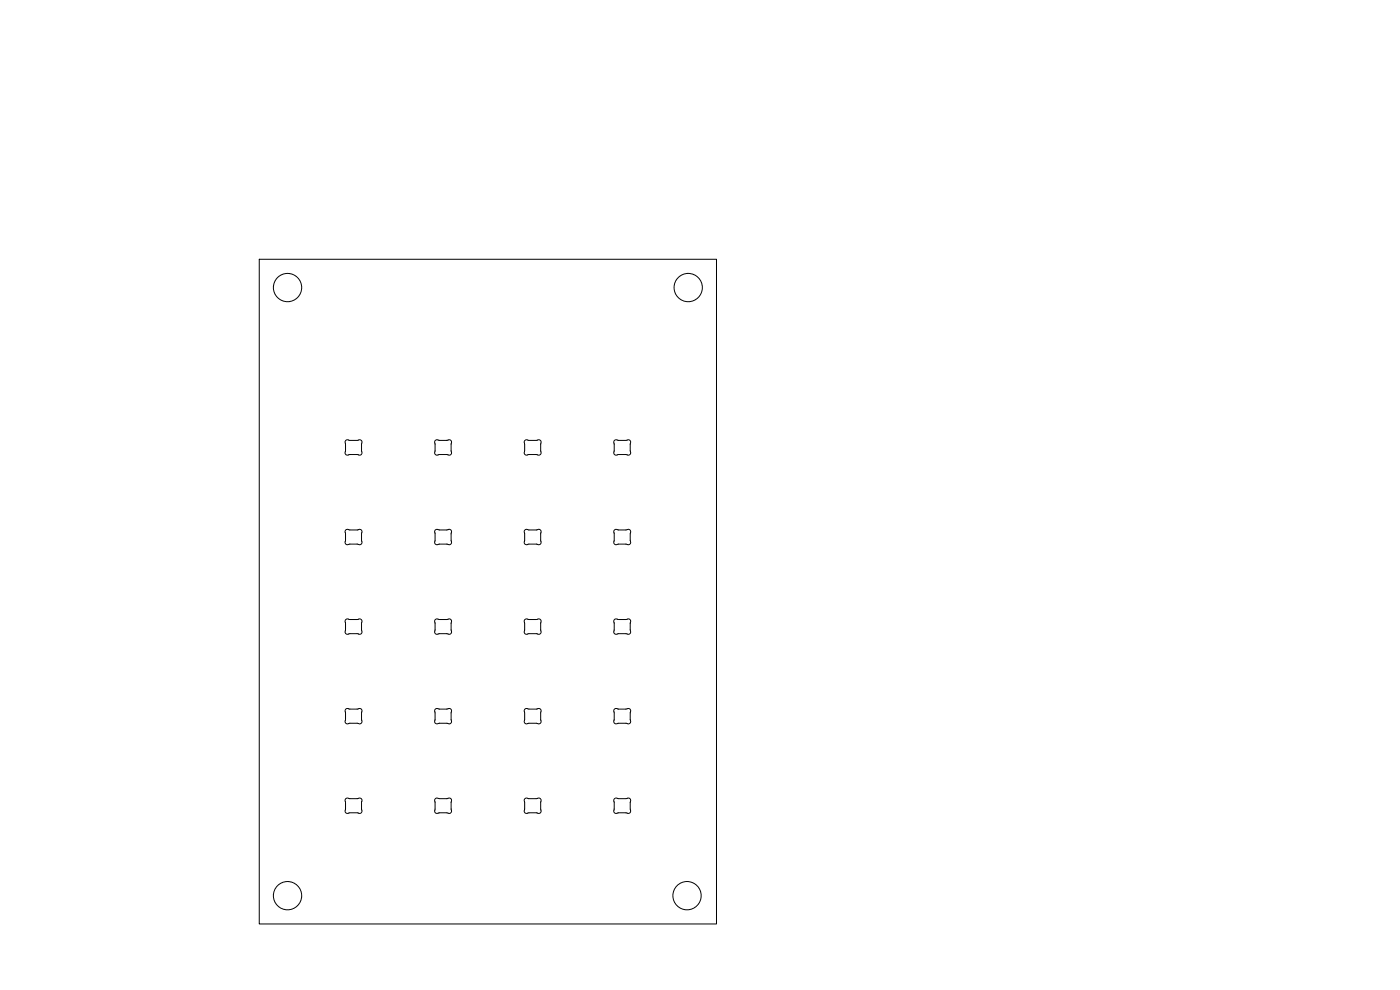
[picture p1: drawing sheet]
<svg xmlns="http://www.w3.org/2000/svg" width="297mm" height="210mm" viewBox="0 0 297 210" stroke-linecap="round" stroke-linejoin="round" font-family="sans-serif">
<g fill="none" stroke="#000" stroke-width=".21">
<path d="M55 55h97v141h-97zM73.3 93.5l.4-.2 2.1 .1a.61 .61 0 0 1 .8 0 .61 .61 0 0 1 .1 .8v1.4a.6 .6 0 0 1-.1 .8 .6 .6 0 0 1-.8 0h-1.6a.6 .6 0 0 1-.8 0 .6 .6 0 0 1-.1-.8l-.1-1.9zM92.3 93.5l.4-.2 2.1 .1a.61 .61 0 0 1 .8 0 .61 .61 0 0 1 .1 .8v1.4a.6 .6 0 0 1-.1 .8 .6 .6 0 0 1-.8 0h-1.6a.6 .6 0 0 1-.8 0 .6 .6 0 0 1-.1-.8l-.1-1.9zM111.3 93.5l.4-.2 2.1 .1a.61 .61 0 0 1 .8 0 .61 .61 0 0 1 .1 .8v1.4a.6 .6 0 0 1-.1 .8 .6 .6 0 0 1-.8 0h-1.6a.6 .6 0 0 1-.8 0 .6 .6 0 0 1-.1-.8l-.1-1.9zM130.3 93.5l.4-.2 2.1 .1a.61 .61 0 0 1 .8 0 .61 .61 0 0 1 .1 .8v1.4a.6 .6 0 0 1-.1 .8 .6 .6 0 0 1-.8 0h-1.6a.6 .6 0 0 1-.8 0 .6 .6 0 0 1-.1-.8l-.1-1.9zM73.3 112.5l.4-.2 2.1 .1a.61 .61 0 0 1 .8 0 .61 .61 0 0 1 .1 .8v1.4a.6 .6 0 0 1-.1 .8 .6 .6 0 0 1-.8 0h-1.6a.6 .6 0 0 1-.8 0 .6 .6 0 0 1-.1-.8l-.1-1.9zM92.3 112.5l.4-.2 2.1 .1a.61 .61 0 0 1 .8 0 .61 .61 0 0 1 .1 .8v1.4a.6 .6 0 0 1-.1 .8 .6 .6 0 0 1-.8 0h-1.6a.6 .6 0 0 1-.8 0 .6 .6 0 0 1-.1-.8l-.1-1.9zM111.3 112.5l.4-.2 2.1 .1a.61 .61 0 0 1 .8 0 .61 .61 0 0 1 .1 .8v1.4a.6 .6 0 0 1-.1 .8 .6 .6 0 0 1-.8 0h-1.6a.6 .6 0 0 1-.8 0 .6 .6 0 0 1-.1-.8l-.1-1.9zM130.3 112.5l.4-.2 2.1 .1a.61 .61 0 0 1 .8 0 .61 .61 0 0 1 .1 .8v1.4a.6 .6 0 0 1-.1 .8 .6 .6 0 0 1-.8 0h-1.6a.6 .6 0 0 1-.8 0 .6 .6 0 0 1-.1-.8l-.1-1.9zM73.3 131.5l.4-.2 2.1 .1a.6 .6 0 0 1 .8 0 .6 .6 0 0 1 .1 .8v1.4a.6 .6 0 0 1-.1 .8 .6 .6 0 0 1-.8 0h-1.6a.61 .61 0 0 1-.8 0 .61 .61 0 0 1-.1-.8l-.1-1.9zM92.3 131.5l.4-.2 2.1 .1a.6 .6 0 0 1 .8 0 .6 .6 0 0 1 .1 .8v1.4a.6 .6 0 0 1-.1 .8 .6 .6 0 0 1-.8 0h-1.6a.61 .61 0 0 1-.8 0 .61 .61 0 0 1-.1-.8l-.1-1.9zM111.3 131.5l.4-.2 2.1 .1a.6 .6 0 0 1 .8 0 .6 .6 0 0 1 .1 .8v1.4a.6 .6 0 0 1-.1 .8 .6 .6 0 0 1-.8 0h-1.6a.61 .61 0 0 1-.8 0 .61 .61 0 0 1-.1-.8l-.1-1.9z"/>
<path d="M130.3 131.5l.4-.2 2.1 .1a.6 .6 0 0 1 .8 0 .6 .6 0 0 1 .1 .8v1.4a.6 .6 0 0 1-.1 .8 .6 .6 0 0 1-.8 0h-1.6a.61 .61 0 0 1-.8 0 .61 .61 0 0 1-.1-.8l-.1-1.9zM73.3 150.5l.4-.2 2.1 .1a.6 .6 0 0 1 .8 0 .6 .6 0 0 1 .1 .8v1.4a.6 .6 0 0 1-.1 .8 .6 .6 0 0 1-.8 0h-1.6a.61 .61 0 0 1-.8 0 .61 .61 0 0 1-.1-.8l-.1-1.9zM92.3 150.5l.4-.2 2.1 .1a.6 .6 0 0 1 .8 0 .6 .6 0 0 1 .1 .8v1.4a.6 .6 0 0 1-.1 .8 .6 .6 0 0 1-.8 0h-1.6a.61 .61 0 0 1-.8 0 .61 .61 0 0 1-.1-.8l-.1-1.9zM111.3 150.5l.4-.2 2.1 .1a.6 .6 0 0 1 .8 0 .6 .6 0 0 1 .1 .8v1.4a.6 .6 0 0 1-.1 .8 .6 .6 0 0 1-.8 0h-1.6a.61 .61 0 0 1-.8 0 .61 .61 0 0 1-.1-.8l-.1-1.9zM130.3 150.5l.4-.2 2.1 .1a.6 .6 0 0 1 .8 0 .6 .6 0 0 1 .1 .8v1.4a.6 .6 0 0 1-.1 .8 .6 .6 0 0 1-.8 0h-1.6a.61 .61 0 0 1-.8 0 .61 .61 0 0 1-.1-.8l-.1-1.9zM73.3 169.5l.4-.2 2.1 .1a.6 .6 0 0 1 .8 0 .6 .6 0 0 1 .1 .8v1.4a.6 .6 0 0 1-.1 .8 .6 .6 0 0 1-.8 0h-1.6a.6 .6 0 0 1-.8 0 .6 .6 0 0 1-.1-.8l-.1-1.9zM92.3 169.5l.4-.2 2.1 .1a.6 .6 0 0 1 .8 0 .6 .6 0 0 1 .1 .8v1.4a.6 .6 0 0 1-.1 .8 .6 .6 0 0 1-.8 0h-1.6a.6 .6 0 0 1-.8 0 .6 .6 0 0 1-.1-.8l-.1-1.9zM111.3 169.5l.4-.2 2.1 .1a.6 .6 0 0 1 .8 0 .6 .6 0 0 1 .1 .8v1.4a.6 .6 0 0 1-.1 .8 .6 .6 0 0 1-.8 0h-1.6a.6 .6 0 0 1-.8 0 .6 .6 0 0 1-.1-.8l-.1-1.9zM130.3 169.5l.4-.2 2.1 .1a.6 .6 0 0 1 .8 0 .6 .6 0 0 1 .1 .8v1.4a.6 .6 0 0 1-.1 .8 .6 .6 0 0 1-.8 0h-1.6a.61 .61 0 0 1-.8 0 .61 .61 0 0 1-.1-.8l-.1-1.9z"/>
<circle cx="61" cy="61" r="3"/>
<circle cx="146" cy="61" r="3"/>
<circle cx="61" cy="190" r="3"/>
<circle cx="145.7" cy="190" r="3"/>
</g>
</svg>
